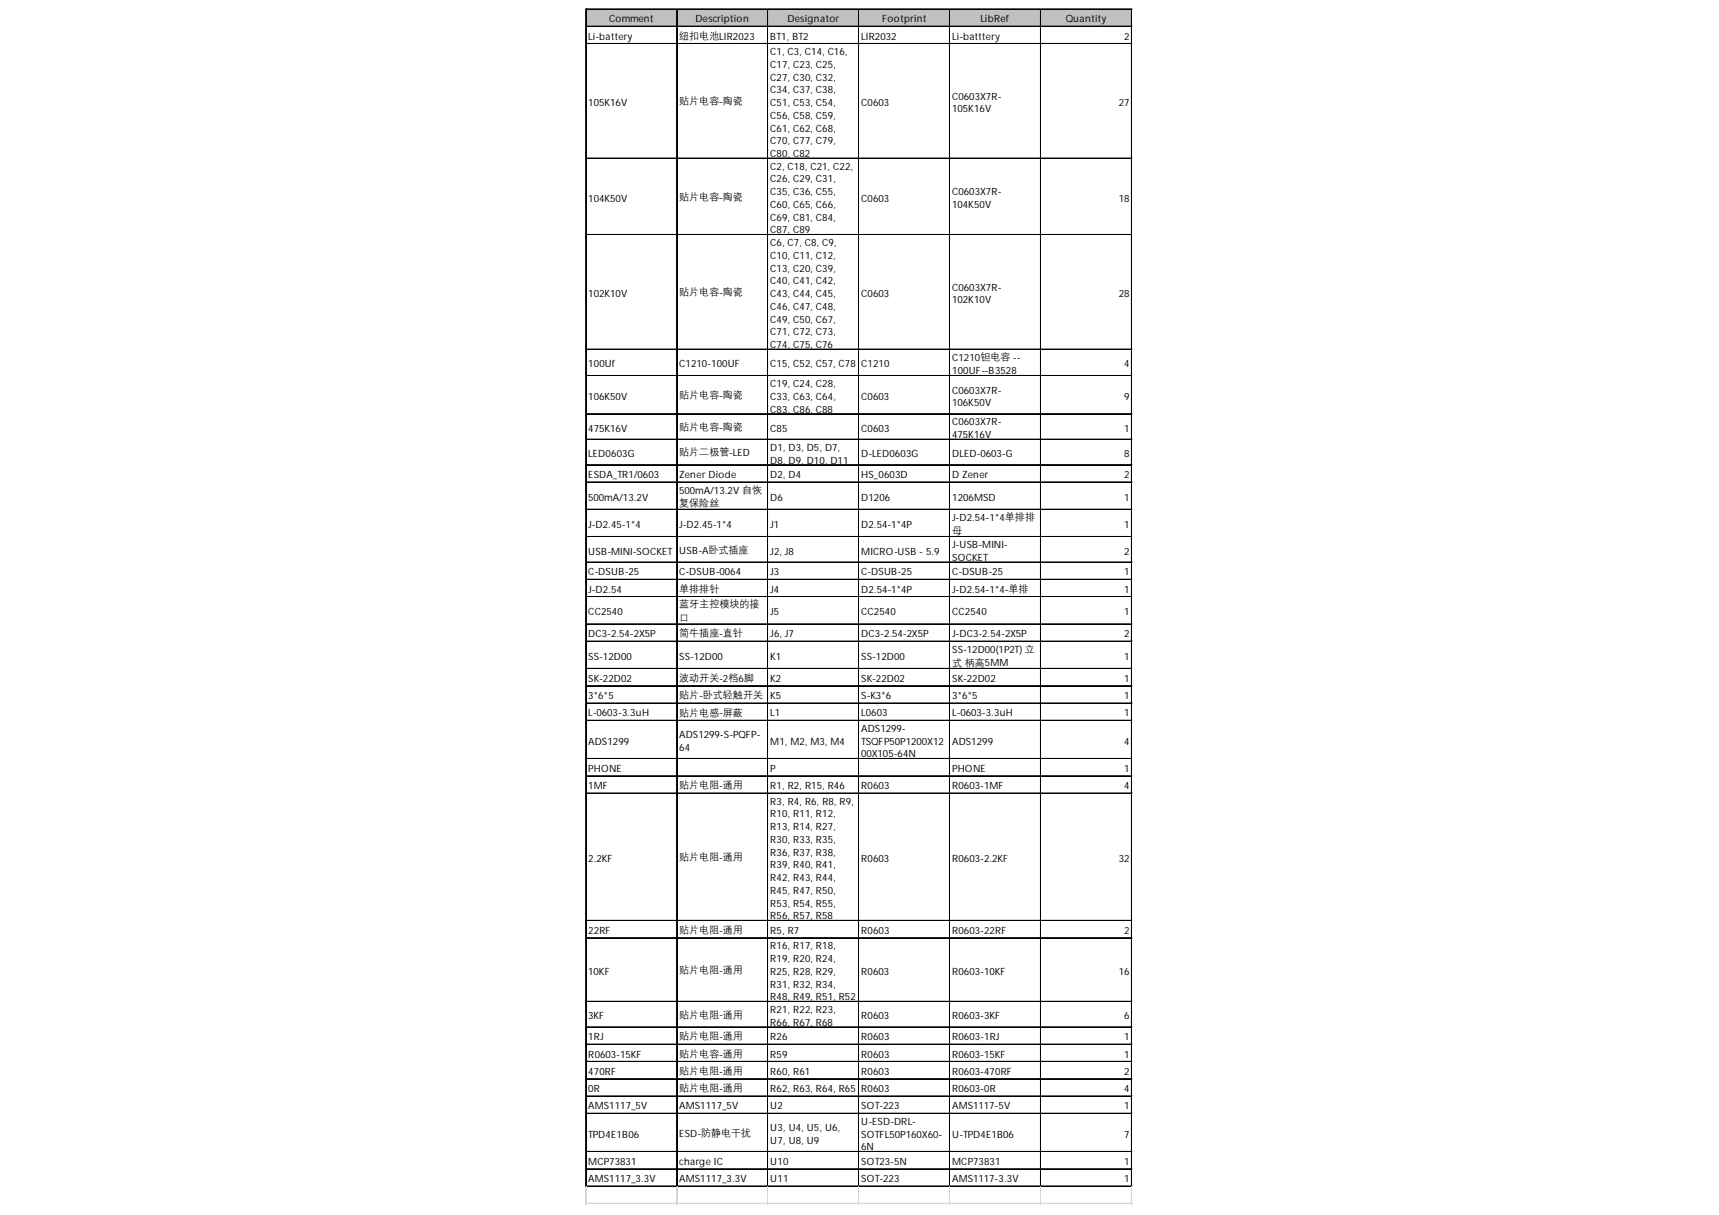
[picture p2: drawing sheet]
<svg xmlns="http://www.w3.org/2000/svg" width="297mm" height="210mm" viewBox="0 0 297 210" stroke-linecap="round" stroke-linejoin="round" font-family="sans-serif">
<defs><g id="words">
<g font-size="1.7">
<text x="105.3" y="3.9">Comment</text>
<text x="120.2" y="3.9">Description</text>
<text x="136.1" y="3.9">Designator</text>
<text x="152.4" y="3.9">Footprint</text>
<text x="169.4" y="3.9">LibRef</text>
<text x="184.2" y="3.9">Quantity</text>
<text x="101.7" y="6.9">Li-battery</text>
<text x="117.4" y="6.7">纽扣电池LIR2023</text>
<text x="133.1" y="6.9">BT1, BT2</text>
<text x="133.1" y="9.5">C1, C3, C14, C16,</text>
<text x="133.1" y="11.7">C17, C23, C25,</text>
<text x="148.8" y="6.9">LIR2032</text>
<text x="164.5" y="6.9">Li-batttery</text>
<text x="194.3" y="6.9">2</text>
<text x="133.1" y="13.9">C27, C30, C32,</text>
<text x="133.1" y="16.1">C34, C37, C38,</text>
<text x="164.5" y="17.2">C0603X7R-</text>
<text x="101.7" y="18.3">105K16V</text>
<text x="117.4" y="18">贴片电容-陶瓷</text>
<text x="133.1" y="18.3">C51, C53, C54,</text>
<text x="133.1" y="20.5">C56, C58, C59,</text>
<text x="133.1" y="22.7">C61, C62, C68,</text>
<text x="148.8" y="18.3">C0603</text>
<text x="164.5" y="19.4">105K16V</text>
<text x="193.3" y="18.3">27</text>
<text x="133.1" y="24.9">C70, C77, C79,</text>
<text x="133.1" y="27.1">C80, C82</text>
<text x="133.1" y="29.3">C2, C18, C21, C22,</text>
<text x="101.7" y="34.8">104K50V</text>
<text x="117.4" y="34.5">贴片电容-陶瓷</text>
<text x="133.1" y="31.5">C26, C29, C31,</text>
<text x="133.1" y="33.7">C35, C36, C55,</text>
<text x="133.1" y="35.9">C60, C65, C66,</text>
<text x="148.8" y="34.8">C0603</text>
<text x="164.5" y="33.7">C0603X7R-</text>
<text x="164.5" y="35.9">104K50V</text>
<text x="193.3" y="34.8">18</text>
<text x="133.1" y="38.1">C69, C81, C84,</text>
<text x="133.1" y="40.3">C87, C89</text>
<text x="133.1" y="42.5">C6, C7, C8, C9,</text>
<text x="133.1" y="44.7">C10, C11, C12,</text>
<text x="133.1" y="46.9">C13, C20, C39,</text>
<text x="101.7" y="51.3">102K10V</text>
<text x="117.4" y="51">贴片电容-陶瓷</text>
<text x="133.1" y="49.1">C40, C41, C42,</text>
<text x="133.1" y="51.3">C43, C44, C45,</text>
<text x="133.1" y="53.5">C46, C47, C48,</text>
<text x="148.8" y="51.3">C0603</text>
<text x="164.5" y="50.2">C0603X7R-</text>
<text x="164.5" y="52.4">102K10V</text>
<text x="193.3" y="51.3">28</text>
<text x="133.1" y="55.7">C49, C50, C67,</text>
<text x="133.1" y="57.9">C71, C72, C73,</text>
<text x="101.7" y="63.4">100Uf</text>
<text x="117.4" y="63.4">C1210-100UF</text>
<text x="133.1" y="60.1">C74, C75, C76</text>
<text x="133.1" y="63.4">C15, C52, C57, C78</text>
<text x="148.8" y="63.4">C1210</text>
<text x="164.5" y="62.3">C1210钽电容 --</text>
<text x="164.5" y="64.7">100UF--B3528</text>
<text x="194.3" y="63.4">4</text>
<text x="101.7" y="69.1">106K50V</text>
<text x="117.4" y="68.8">贴片电容-陶瓷</text>
<text x="133.1" y="66.9">C19, C24, C28,</text>
<text x="133.1" y="69.1">C33, C63, C64,</text>
<text x="133.1" y="71.3">C83, C86, C88</text>
<text x="148.8" y="69.1">C0603</text>
<text x="164.5" y="68">C0603X7R-</text>
<text x="164.5" y="70.2">106K50V</text>
<text x="194.3" y="69.1">9</text>
<text x="101.7" y="74.6">475K16V</text>
<text x="117.4" y="74.3">贴片电容-陶瓷</text>
<text x="133.1" y="74.6">C85</text>
<text x="133.1" y="77.9">D1, D3, D5, D7,</text>
<text x="148.8" y="74.6">C0603</text>
<text x="164.5" y="73.5">C0603X7R-</text>
<text x="164.5" y="75.7">475K16V</text>
<text x="194.3" y="74.6">1</text>
<text x="101.7" y="79">LED0603G</text>
<text x="101.7" y="82.6">ESDA_TR1/0603</text>
<text x="117.4" y="78.7">贴片二极管-LED</text>
<text x="117.4" y="82.6">Zener Diode</text>
<text x="133.1" y="80.1">D8, D9, D10, D11</text>
<text x="133.1" y="82.6">D2, D4</text>
<text x="148.8" y="79">D-LED0603G</text>
<text x="148.8" y="82.6">HS_0603D</text>
<text x="164.5" y="79">DLED-0603-G</text>
<text x="164.5" y="82.6">D Zener</text>
<text x="194.3" y="79">8</text>
<text x="194.3" y="82.6">2</text>
<text x="101.7" y="86.5">500mA/13.2V</text>
<text x="117.4" y="85.3">500mA/13.2V 自恢</text>
<text x="117.4" y="87.5">复保险丝</text>
<text x="133.1" y="86.5">D6</text>
<text x="148.8" y="86.5">D1206</text>
<text x="164.5" y="86.5">1206MSD</text>
<text x="164.5" y="90">J-D2.54-1*4单排排</text>
<text x="194.3" y="86.5">1</text>
<text x="101.7" y="91.2">J-D2.45-1*4</text>
<text x="101.7" y="95.8">USB-MINI-SOCKET</text>
<text x="117.4" y="91.2">J-D2.45-1*4</text>
<text x="117.4" y="95.6">USB-A卧式插座</text>
<text x="133.1" y="91.2">J1</text>
<text x="133.1" y="95.8">J2, J8</text>
<text x="148.8" y="91.2">D2.54-1*4P</text>
<text x="148.8" y="95.8">MICRO-USB - 5.9</text>
<text x="164.5" y="92.2">母</text>
<text x="164.5" y="94.7">J-USB-MINI-</text>
<text x="194.3" y="91.2">1</text>
<text x="194.3" y="95.8">2</text>
<text x="101.7" y="99.4">C-DSUB-25</text>
<text x="117.4" y="99.4">C-DSUB-0064</text>
<text x="133.1" y="99.4">J3</text>
<text x="148.8" y="99.4">C-DSUB-25</text>
<text x="164.5" y="96.9">SOCKET</text>
<text x="164.5" y="99.4">C-DSUB-25</text>
<text x="194.3" y="99.4">1</text>
<text x="101.7" y="102.4">J-D2.54</text>
<text x="101.7" y="106.3">CC2540</text>
<text x="117.4" y="102.3">单排排针</text>
<text x="117.4" y="104.9">蓝牙主控模块的接</text>
<text x="117.4" y="107.3">口</text>
<text x="133.1" y="102.4">J4</text>
<text x="133.1" y="106.3">J5</text>
<text x="148.8" y="102.4">D2.54-1*4P</text>
<text x="148.8" y="106.3">CC2540</text>
<text x="164.5" y="102.4">J-D2.54-1*4-单排</text>
<text x="164.5" y="106.3">CC2540</text>
<text x="194.3" y="102.4">1</text>
<text x="194.3" y="106.3">1</text>
<text x="101.7" y="110.1">DC3-2.54-2X5P</text>
<text x="117.4" y="110">简牛插座-直针</text>
<text x="133.1" y="110.1">J6, J7</text>
<text x="148.8" y="110.1">DC3-2.54-2X5P</text>
<text x="164.5" y="110.1">J-DC3-2.54-2X5P</text>
<text x="164.5" y="112.8">SS-12D00(1P2T) 立</text>
<text x="194.3" y="110.1">2</text>
<text x="101.7" y="114">SS-12D00</text>
<text x="101.7" y="117.8">SK-22D02</text>
<text x="117.4" y="114">SS-12D00</text>
<text x="117.4" y="117.7">波动开关-2档6脚</text>
<text x="133.1" y="114">K1</text>
<text x="133.1" y="117.8">K2</text>
<text x="148.8" y="114">SS-12D00</text>
<text x="148.8" y="117.8">SK-22D02</text>
<text x="164.5" y="115">式 柄高5MM</text>
<text x="164.5" y="117.8">SK-22D02</text>
<text x="194.3" y="114">1</text>
<text x="194.3" y="117.8">1</text>
<text x="101.7" y="120.8">3*6*5</text>
<text x="101.7" y="123.8">L-0603-3.3uH</text>
<text x="117.4" y="120.6">贴片-卧式轻触开关</text>
<text x="117.4" y="123.6">贴片电感-屏蔽</text>
<text x="133.1" y="120.8">K5</text>
<text x="133.1" y="123.8">L1</text>
<text x="148.8" y="120.8">S-K3*6</text>
<text x="148.8" y="123.8">L0603</text>
<text x="164.5" y="120.8">3*6*5</text>
<text x="164.5" y="123.8">L-0603-3.3uH</text>
<text x="194.3" y="120.8">1</text>
<text x="194.3" y="123.8">1</text>
<text x="101.7" y="128.6">ADS1299</text>
<text x="117.4" y="127.5">ADS1299-S-PQFP-</text>
<text x="117.4" y="129.7">64</text>
<text x="133.1" y="128.6">M1, M2, M3, M4</text>
<text x="148.8" y="126.4">ADS1299-</text>
<text x="148.8" y="128.6">TSQFP50P1200X12</text>
<text x="148.8" y="130.8">00X105-64N</text>
<text x="164.5" y="128.6">ADS1299</text>
<text x="194.3" y="128.6">4</text>
<text x="101.7" y="133.4">PHONE</text>
<text x="101.7" y="136.3">1MF</text>
<text x="117.4" y="136.2">贴片电阻-通用</text>
<text x="133.1" y="133.4">P</text>
<text x="133.1" y="136.3">R1, R2, R15, R46</text>
<text x="148.8" y="136.3">R0603</text>
<text x="164.5" y="133.4">PHONE</text>
<text x="164.5" y="136.3">R0603-1MF</text>
<text x="194.3" y="133.4">1</text>
<text x="194.3" y="136.3">4</text>
<text x="133.1" y="139">R3, R4, R6, R8, R9,</text>
<text x="133.1" y="141.2">R10, R11, R12,</text>
<text x="133.1" y="143.4">R13, R14, R27,</text>
<text x="101.7" y="148.9">2.2KF</text>
<text x="117.4" y="148.6">贴片电阻-通用</text>
<text x="133.1" y="145.6">R30, R33, R35,</text>
<text x="133.1" y="147.8">R36, R37, R38,</text>
<text x="148.8" y="148.9">R0603</text>
<text x="164.5" y="148.9">R0603-2.2KF</text>
<text x="193.3" y="148.9">32</text>
<text x="133.1" y="150">R39, R40, R41,</text>
<text x="133.1" y="152.2">R42, R43, R44,</text>
<text x="133.1" y="154.4">R45, R47, R50,</text>
<text x="101.7" y="161.3">22RF</text>
<text x="117.4" y="161.2">贴片电阻-通用</text>
<text x="133.1" y="156.6">R53, R54, R55,</text>
<text x="133.1" y="158.8">R56, R57, R58</text>
<text x="133.1" y="161.3">R5, R7</text>
<text x="148.8" y="161.3">R0603</text>
<text x="164.5" y="161.3">R0603-22RF</text>
<text x="194.3" y="161.3">2</text>
<text x="133.1" y="164">R16, R17, R18,</text>
<text x="133.1" y="166.2">R19, R20, R24,</text>
<text x="101.7" y="168.4">10KF</text>
<text x="117.4" y="168.1">贴片电阻-通用</text>
<text x="133.1" y="168.4">R25, R28, R29,</text>
<text x="133.1" y="170.6">R31, R32, R34,</text>
<text x="133.1" y="172.8">R48, R49, R51, R52</text>
<text x="148.8" y="168.4">R0603</text>
<text x="164.5" y="168.4">R0603-10KF</text>
<text x="193.3" y="168.4">16</text>
<text x="101.7" y="176.1">3KF</text>
<text x="101.7" y="179.7">1RJ</text>
<text x="117.4" y="175.8">贴片电阻-通用</text>
<text x="117.4" y="179.6">贴片电阻-通用</text>
<text x="133.1" y="175">R21, R22, R23,</text>
<text x="133.1" y="177.2">R66, R67, R68</text>
<text x="133.1" y="179.7">R26</text>
<text x="148.8" y="176.1">R0603</text>
<text x="148.8" y="179.7">R0603</text>
<text x="164.5" y="176.1">R0603-3KF</text>
<text x="164.5" y="179.7">R0603-1RJ</text>
<text x="194.3" y="176.1">6</text>
<text x="194.3" y="179.7">1</text>
<text x="101.7" y="182.7">R0603-15KF</text>
<text x="101.7" y="185.7">470RF</text>
<text x="117.4" y="182.6">贴片电容-通用</text>
<text x="117.4" y="185.5">贴片电阻-通用</text>
<text x="133.1" y="182.7">R59</text>
<text x="133.1" y="185.7">R60, R61</text>
<text x="148.8" y="182.7">R0603</text>
<text x="148.8" y="185.7">R0603</text>
<text x="164.5" y="182.7">R0603-15KF</text>
<text x="164.5" y="185.7">R0603-470RF</text>
<text x="194.3" y="182.7">1</text>
<text x="194.3" y="185.7">2</text>
<text x="101.7" y="188.7">0R</text>
<text x="101.7" y="191.7">AMS1117_5V</text>
<text x="117.4" y="188.5">贴片电阻-通用</text>
<text x="117.4" y="191.7">AMS1117_5V</text>
<text x="133.1" y="188.7">R62, R63, R64, R65</text>
<text x="133.1" y="191.7">U2</text>
<text x="148.8" y="188.7">R0603</text>
<text x="148.8" y="191.7">SOT-223</text>
<text x="164.5" y="188.7">R0603-0R</text>
<text x="164.5" y="191.7">AMS1117-5V</text>
<text x="194.3" y="188.7">4</text>
<text x="194.3" y="191.7">1</text>
<text x="101.7" y="196.5">TPD4E1B06</text>
<text x="117.4" y="196.4">ESD-防静电干扰</text>
<text x="133.1" y="195.4">U3, U4, U5, U6,</text>
<text x="133.1" y="197.6">U7, U8, U9</text>
<text x="148.8" y="194.3">U-ESD-DRL-</text>
<text x="148.8" y="196.5">SOTFL50P160X60-</text>
<text x="164.5" y="196.5">U-TPD4E1B06</text>
<text x="194.3" y="196.5">7</text>
<text x="101.7" y="201.3">MCP73831</text>
<text x="117.4" y="201.3">charge IC</text>
<text x="133.1" y="201.3">U10</text>
<text x="148.8" y="198.7">6N</text>
<text x="148.8" y="201.3">SOT23-5N</text>
<text x="164.5" y="201.3">MCP73831</text>
<text x="194.3" y="201.3">1</text>
<text x="101.7" y="204.2">AMS1117_3.3V</text>
<text x="117.4" y="204.2">AMS1117_3.3V</text>
<text x="133.1" y="204.2">U11</text>
<text x="148.8" y="204.2">SOT-223</text>
<text x="164.5" y="204.2">AMS1117-3.3V</text>
<text x="194.3" y="204.2">1</text>
</g>
</g></defs>
<path d="M101.3 1.6h94.4v3.1h-94.4z" fill="#c0c0c0"/>
<g fill="none" stroke="#000" stroke-width=".17">
<path d="M101.2 1.5v203.5M101.3 1.5v203.5M101.3 1.5h94.4M101.3 1.6h94.4M101.3 4.5h94.4M101.3 4.6h94.4M101.3 7.5h94.4M101.3 7.6h94.4M116.9 1.7v203.3M117 1.7v203.3M132.6 1.7v203.3M132.7 1.7v203.3"/>
<path d="M148.3 1.7v203.3M148.4 1.7v203.3M164.1 1.7v203.3M179.8 1.7v203.3M179.9 1.7v203.3M195.5 1.7v203.3M195.6 1.7v203.3M101.3 27.3h94.4M101.3 27.4h94.4M101.3 40.5h94.4M101.3 40.6h94.4M101.3 60.3h94.4"/>
<path d="M101.3 60.4h94.4M101.3 64.9h94.4M101.3 71.5h94.4M101.3 75.9h94.4M101.3 80.3h94.4M101.3 83.3h94.4M101.3 88h94.4M101.3 92.7h94.4M101.3 92.8h94.4M101.3 97.1h94.4M101.3 97.2h94.4M101.3 100.1h94.4"/>
<path d="M101.3 103.1h94.4M101.3 107.8h94.4M101.3 110.8h94.4M101.3 115.5h94.4M101.3 118.5h94.4M101.3 121.4h94.4M101.3 121.5h94.4M101.3 124.4h94.4M101.3 124.5h94.4M101.3 131h94.4M101.3 131.1h94.4M101.3 134h94.4"/>
<path d="M101.3 134.1h94.4M101.3 137h94.4M101.3 137.1h94.4M101.3 159h94.4M101.3 159.1h94.4M101.3 162h94.4M101.3 162.1h94.4M101.3 173h94.4M101.3 173.1h94.4M101.3 177.4h94.4M101.3 177.5h94.4M101.3 180.4h94.4"/>
<path d="M101.3 183.4h94.4M101.3 186.3h94.4M101.3 186.4h94.4M101.3 189.3h94.4M101.3 189.4h94.4M101.3 192.3h94.4M101.3 192.4h94.4M101.3 198.9h94.4M101.3 199h94.4M101.3 201.9h94.4M101.3 202h94.4M101.3 204.9h94.4"/>
<path d="M101.3 205h94.4"/>
</g>
<g fill="none" stroke="#d4d4d4" stroke-width=".17">
<path d="M195.7 1.5h.1M101.2 205v3.1M101.3 205v3.1M116.9 205v3.1M117 205v3.1M132.6 205v3.1M132.7 205v3.1M148.3 205v3.1M148.4 205v3.1M164.1 205v3.1M179.8 205v3.1M179.9 205v3.1"/>
<path d="M195.5 205v3.1M195.6 205v3.1"/>
</g>
<path d="M195.7 1.5v.2z" fill="#d4d4d4"/>
<path d="M195.7 4.5h.1" fill="none" stroke="#d4d4d4" stroke-width=".17"/>
<path d="M195.7 4.5v.2z" fill="#d4d4d4"/>
<path d="M195.7 7.5h.1" fill="none" stroke="#d4d4d4" stroke-width=".17"/>
<path d="M195.7 7.5v.2z" fill="#d4d4d4"/>
<path d="M195.7 27.3h.1" fill="none" stroke="#d4d4d4" stroke-width=".17"/>
<path d="M195.7 27.3v.2z" fill="#d4d4d4"/>
<path d="M195.7 40.5h.1" fill="none" stroke="#d4d4d4" stroke-width=".17"/>
<path d="M195.7 40.5v.2z" fill="#d4d4d4"/>
<path d="M195.7 60.3h.1" fill="none" stroke="#d4d4d4" stroke-width=".17"/>
<path d="M195.7 60.3v.2z" fill="#d4d4d4"/>
<path d="M195.7 64.9h.1" fill="none" stroke="#d4d4d4" stroke-width=".17"/>
<path d="M195.7 64.9v.1z" fill="#d4d4d4"/>
<path d="M195.7 71.5h.1" fill="none" stroke="#d4d4d4" stroke-width=".17"/>
<path d="M195.7 71.5v.1z" fill="#d4d4d4"/>
<path d="M195.7 75.9h.1" fill="none" stroke="#d4d4d4" stroke-width=".17"/>
<path d="M195.7 75.9v.1z" fill="#d4d4d4"/>
<path d="M195.7 80.3h.1" fill="none" stroke="#d4d4d4" stroke-width=".17"/>
<path d="M195.7 80.3v.1z" fill="#d4d4d4"/>
<path d="M195.7 83.3h.1" fill="none" stroke="#d4d4d4" stroke-width=".17"/>
<path d="M195.7 83.3v.1z" fill="#d4d4d4"/>
<path d="M195.7 88h.1" fill="none" stroke="#d4d4d4" stroke-width=".17"/>
<path d="M195.7 88v.1z" fill="#d4d4d4"/>
<path d="M195.7 92.7h.1" fill="none" stroke="#d4d4d4" stroke-width=".17"/>
<path d="M195.7 92.7v.1z" fill="#d4d4d4"/>
<path d="M195.7 97.1h.1" fill="none" stroke="#d4d4d4" stroke-width=".17"/>
<path d="M195.7 97.1v.1z" fill="#d4d4d4"/>
<path d="M195.7 100.1h.1" fill="none" stroke="#d4d4d4" stroke-width=".17"/>
<path d="M195.7 100.1v.1z" fill="#d4d4d4"/>
<path d="M195.7 103.1h.1" fill="none" stroke="#d4d4d4" stroke-width=".17"/>
<path d="M195.7 103.1v.1z" fill="#d4d4d4"/>
<path d="M195.7 107.8h.1" fill="none" stroke="#d4d4d4" stroke-width=".17"/>
<path d="M195.7 107.8v.1z" fill="#d4d4d4"/>
<path d="M195.7 110.8h.1" fill="none" stroke="#d4d4d4" stroke-width=".17"/>
<path d="M195.7 110.8v.1z" fill="#d4d4d4"/>
<path d="M195.7 115.5h.1" fill="none" stroke="#d4d4d4" stroke-width=".17"/>
<path d="M195.7 115.5v.1z" fill="#d4d4d4"/>
<path d="M195.7 118.5h.1" fill="none" stroke="#d4d4d4" stroke-width=".17"/>
<path d="M195.7 118.5v.1z" fill="#d4d4d4"/>
<path d="M195.7 121.4h.1" fill="none" stroke="#d4d4d4" stroke-width=".17"/>
<path d="M195.7 121.4v.2z" fill="#d4d4d4"/>
<path d="M195.7 124.4h.1" fill="none" stroke="#d4d4d4" stroke-width=".17"/>
<path d="M195.7 124.4v.2z" fill="#d4d4d4"/>
<path d="M195.7 131h.1" fill="none" stroke="#d4d4d4" stroke-width=".17"/>
<path d="M195.7 131v.2z" fill="#d4d4d4"/>
<path d="M195.7 134h.1" fill="none" stroke="#d4d4d4" stroke-width=".17"/>
<path d="M195.7 134v.2z" fill="#d4d4d4"/>
<path d="M195.7 137h.1" fill="none" stroke="#d4d4d4" stroke-width=".17"/>
<path d="M195.7 137v.2z" fill="#d4d4d4"/>
<path d="M195.7 159h.1" fill="none" stroke="#d4d4d4" stroke-width=".17"/>
<path d="M195.7 159v.2z" fill="#d4d4d4"/>
<path d="M195.7 162h.1" fill="none" stroke="#d4d4d4" stroke-width=".17"/>
<path d="M195.7 162v.1z" fill="#d4d4d4"/>
<path d="M195.7 173h.1" fill="none" stroke="#d4d4d4" stroke-width=".17"/>
<path d="M195.7 173v.1z" fill="#d4d4d4"/>
<path d="M195.7 177.4h.1" fill="none" stroke="#d4d4d4" stroke-width=".17"/>
<path d="M195.7 177.4v.1z" fill="#d4d4d4"/>
<path d="M195.7 180.4h.1" fill="none" stroke="#d4d4d4" stroke-width=".17"/>
<path d="M195.7 180.4v.1z" fill="#d4d4d4"/>
<path d="M195.7 183.4h.1" fill="none" stroke="#d4d4d4" stroke-width=".17"/>
<path d="M195.7 183.4v.1z" fill="#d4d4d4"/>
<path d="M195.7 186.3h.1" fill="none" stroke="#d4d4d4" stroke-width=".17"/>
<path d="M195.7 186.3v.2z" fill="#d4d4d4"/>
<path d="M195.7 189.3h.1" fill="none" stroke="#d4d4d4" stroke-width=".17"/>
<path d="M195.7 189.3v.2z" fill="#d4d4d4"/>
<path d="M195.7 192.3h.1" fill="none" stroke="#d4d4d4" stroke-width=".17"/>
<path d="M195.7 192.3v.2z" fill="#d4d4d4"/>
<path d="M195.7 198.9h.1" fill="none" stroke="#d4d4d4" stroke-width=".17"/>
<path d="M195.7 198.9v.2z" fill="#d4d4d4"/>
<path d="M195.7 201.9h.1" fill="none" stroke="#d4d4d4" stroke-width=".17"/>
<path d="M195.7 201.9v.2z" fill="#d4d4d4"/>
<path d="M195.7 204.9h.1" fill="none" stroke="#d4d4d4" stroke-width=".17"/>
<path d="M195.7 204.9v.1z" fill="#d4d4d4"/>
<path d="M101.2 207.9h94.5M101.2 208h94.5" fill="none" stroke="#d4d4d4" stroke-width=".17"/>
<use href="#words"/>
</svg>
